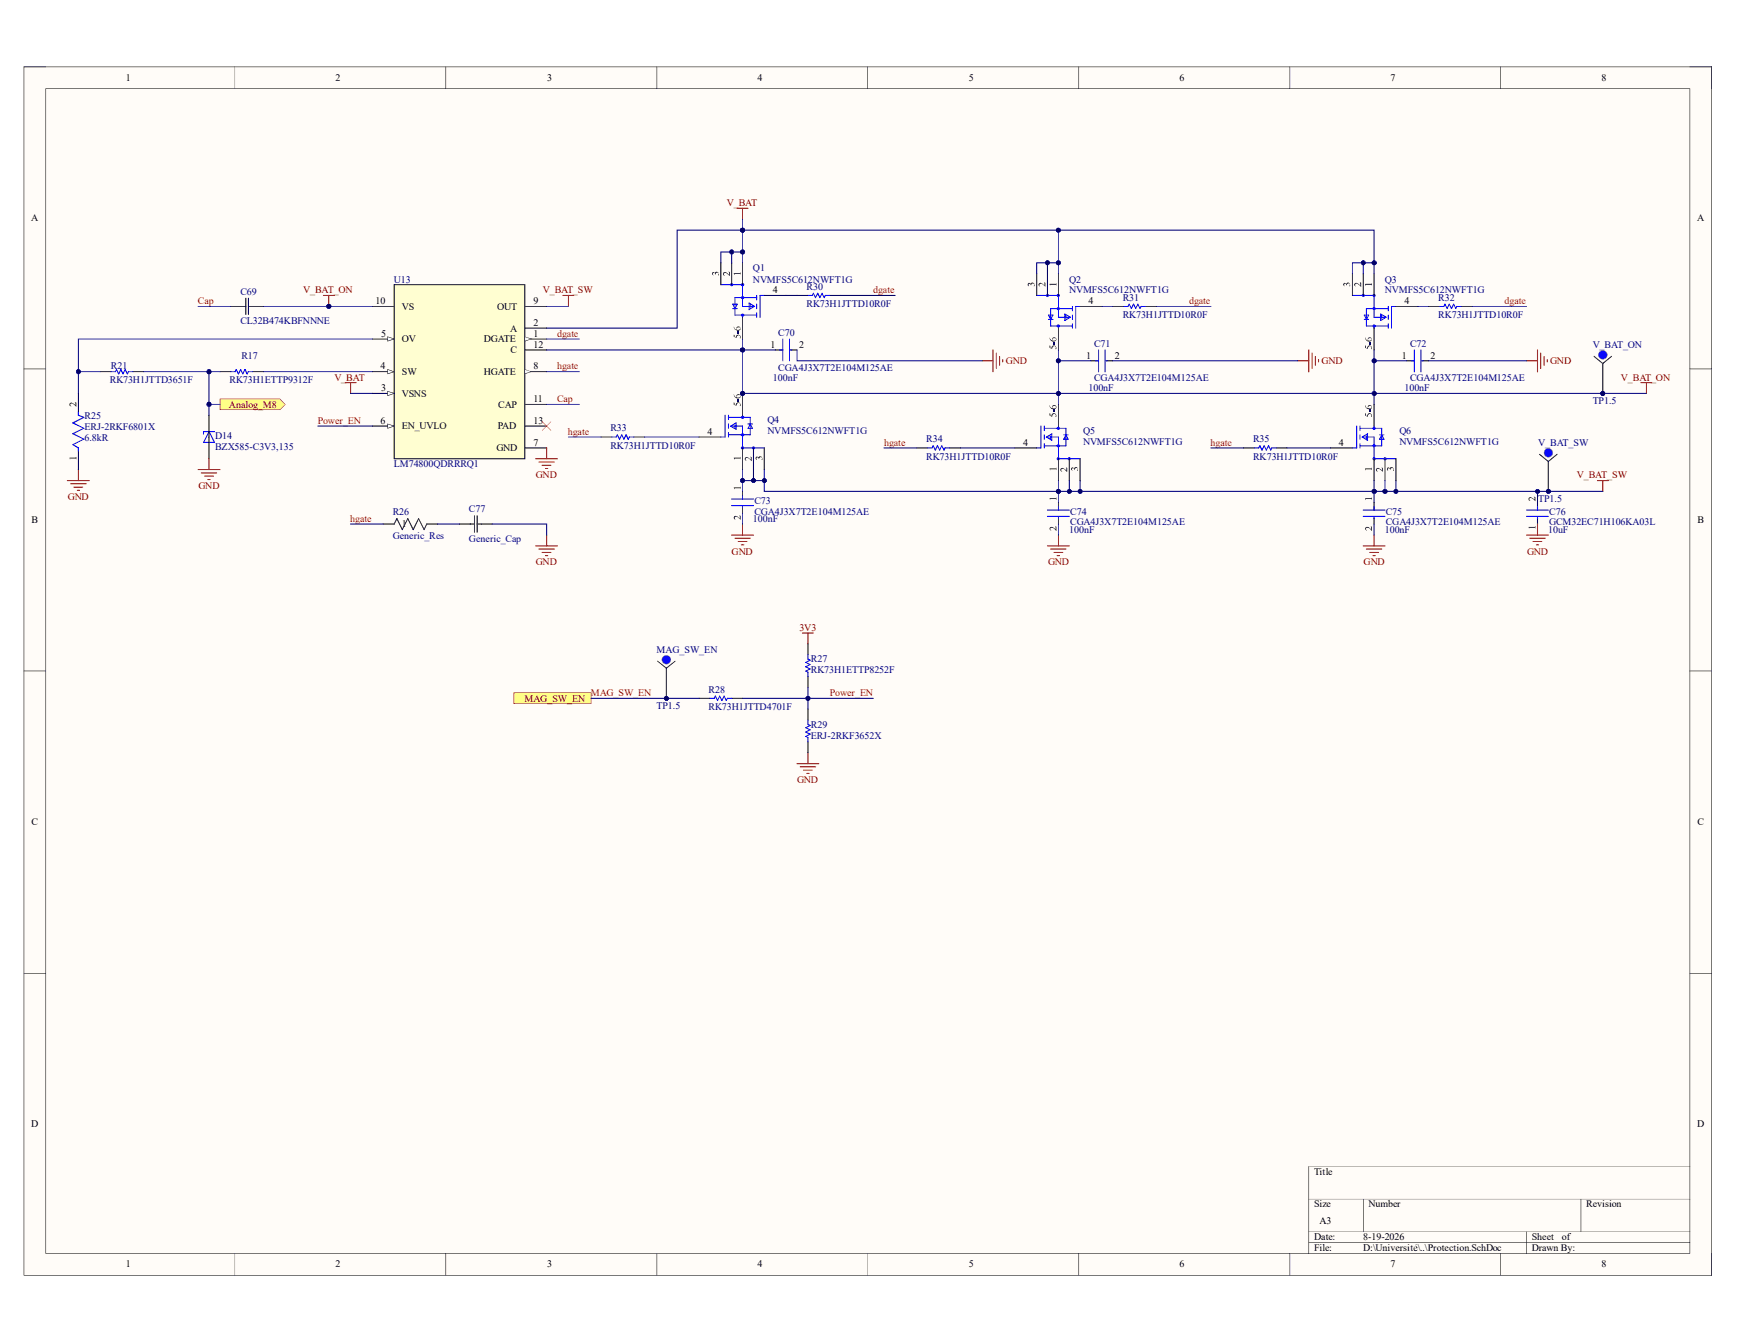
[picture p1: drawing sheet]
<svg xmlns="http://www.w3.org/2000/svg" width="279mm" height="216mm" viewBox="0 0 279 216" stroke-linecap="round" stroke-linejoin="round" font-family="sans-serif">
<defs><g id="words">
<g font-size="1.6">
<text x="20.2" y="13">1</text>
<text x="54" y="13">2</text>
<text x="88" y="13">3</text>
<text x="121.8" y="13">4</text>
<text x="155.8" y="13">5</text>
<text x="189.7" y="13">6</text>
<text x="223.7" y="13">7</text>
<text x="257.6" y="13">8</text>
<text x="5" y="35.6">A</text>
<text x="273" y="35.6">A</text>
<text x="124.3" y="47.2">4</text>
<text x="60.4" y="48.9">10</text>
<text x="64.6" y="49.8">VS</text>
<text x="80" y="49.8">OUT</text>
<text x="82" y="53.3">A</text>
<text x="85.8" y="52.4">2</text>
<text x="85.8" y="48.9">9</text>
<text x="175.1" y="48.9">4</text>
<text x="225.9" y="48.9">4</text>
<text x="61.2" y="59.4">4</text>
<text x="61.3" y="54.1">5</text>
<text x="64.6" y="55">OV</text>
<text x="77.9" y="55">DGATE</text>
<text x="82.1" y="56.8">C</text>
<text x="85.8" y="54.1">1</text>
<text x="85.8" y="59.4">8</text>
<text x="85.8" y="55.9">12</text>
<text x="123.9" y="55.9">1</text>
<text x="128.5" y="55.9">2</text>
<text x="174.7" y="57.7">1</text>
<text x="179.3" y="57.7">2</text>
<text x="225.5" y="57.7">1</text>
<text x="230.1" y="57.7">2</text>
<text x="61.3" y="62.9">3</text>
<text x="64.6" y="63.8">VSNS</text>
<text x="64.6" y="60.3">SW</text>
<text x="77.9" y="60.3">HGATE</text>
<text x="80.1" y="65.5">CAP</text>
<text x="85.8" y="64.6">11</text>
<text x="61.2" y="68.2">6</text>
<text x="64.6" y="69">EN_UVLO</text>
<text x="80.1" y="69">PAD</text>
<text x="85.8" y="71.6">7</text>
<text x="85.8" y="68.2">13</text>
<text x="113.8" y="69.9">4</text>
<text x="164.6" y="71.6">4</text>
<text x="215.4" y="71.6">4</text>
<text x="79.8" y="72.5">GND</text>
<text x="5.1" y="84.1">B</text>
<text x="64.6" y="84.8">1</text>
<text x="273.1" y="84.1">B</text>
<text x="5.1" y="132.6">C</text>
<text x="273.1" y="132.6">C</text>
<text x="5" y="181.2">D</text>
<text x="273" y="181.2">D</text>
<text x="211.4" y="188.9">Title</text>
<text x="211.4" y="194.1">Size</text>
<text x="212.3" y="196.7">A3</text>
<text x="220.1" y="194.1">Number</text>
<text x="255.1" y="194.1">Revision</text>
<text x="20.2" y="203.8">1</text>
<text x="54" y="203.8">2</text>
<text x="88" y="203.8">3</text>
<text x="121.8" y="203.8">4</text>
<text x="155.8" y="203.8">5</text>
<text x="189.7" y="203.8">6</text>
<text x="211.4" y="199.4">Date:</text>
<text x="211.4" y="201.1">File:</text>
<text x="219.3" y="199.4">8-19-2026</text>
<text x="219.3" y="201.1">D:\Universit \..\Protection.SchDoc</text>
<text x="223.7" y="203.8">7</text>
<text x="246.4" y="201.1">Drawn By:</text>
<text x="246.4" y="199.4">Sheet</text>
<text x="251.2" y="199.4">of</text>
<text x="257.6" y="203.8">8</text>
</g>
<g font-size="1.6" fill="#800000">
<text x="116.9" y="33.1">V_BAT</text>
<text x="48.8" y="47.2">V_BAT_ON</text>
<text x="87.3" y="47.2">V_BAT_SW</text>
<text x="161.8" y="58.5">GND</text>
<text x="212.6" y="58.5">GND</text>
<text x="249.3" y="58.5">GND</text>
<text x="36.8" y="65.5">Analog_M8</text>
<text x="53.8" y="61.2">V_BAT</text>
<text x="260.7" y="61.2">V_BAT_ON</text>
<text x="86.2" y="76.9">GND</text>
<text x="253.6" y="76.9">V_BAT_SW</text>
<text x="10.9" y="80.4">GND</text>
<text x="31.9" y="78.7">GND</text>
<text x="117.7" y="89.2">GND</text>
<text x="245.6" y="89.2">GND</text>
<text x="86.2" y="90.9">GND</text>
<text x="168.6" y="90.9">GND</text>
<text x="219.3" y="90.9">GND</text>
<text x="128.6" y="101.4">3V3</text>
<text x="84.4" y="112.8">MAG_SW_EN</text>
<text x="128.2" y="125.9">GND</text>
</g>
<g font-size="1.6" fill="#000080">
<text x="38.7" y="47.4">C69</text>
<text x="63.3" y="45.4">U13</text>
<text x="121.1" y="43.6">Q1</text>
<text x="121.1" y="45.4">NVMFS5C612NWFT1G</text>
<text x="129.7" y="46.6">R30</text>
<text x="172" y="45.4">Q2</text>
<text x="172" y="47.2">NVMFS5C612NWFT1G</text>
<text x="222.8" y="45.4">Q3</text>
<text x="222.8" y="47.2">NVMFS5C612NWFT1G</text>
<text x="38.7" y="52.1">CL32B474KBFNNNE</text>
<text x="125.2" y="54">C70</text>
<text x="129.7" y="49.4">RK73H1JTTD10R0F</text>
<text x="180.6" y="48.3">R31</text>
<text x="180.6" y="51.1">RK73H1JTTD10R0F</text>
<text x="231.4" y="48.3">R32</text>
<text x="231.4" y="51.1">RK73H1JTTD10R0F</text>
<text x="17.8" y="59.4">R21</text>
<text x="38.8" y="57.7">R17</text>
<text x="125.2" y="59.6">CGA4J3X7T2E104M125AE</text>
<text x="176" y="55.8">C71</text>
<text x="226.8" y="55.8">C72</text>
<text x="256.2" y="56">V_BAT_ON</text>
<text x="17.7" y="61.6">RK73H1JTTD3651F</text>
<text x="36.9" y="61.6">RK73H1ETTP9312F</text>
<text x="124.3" y="61.2">100nF</text>
<text x="175.1" y="62.9">100nF</text>
<text x="176" y="61.3">CGA4J3X7T2E104M125AE</text>
<text x="225.9" y="62.9">100nF</text>
<text x="226.8" y="61.3">CGA4J3X7T2E104M125AE</text>
<text x="256.2" y="65">TP1.5</text>
<text x="13.6" y="71">6.8kR</text>
<text x="13.6" y="67.4">R25</text>
<text x="13.6" y="69.2">ERJ-2RKF6801X</text>
<text x="34.6" y="70.6">D14</text>
<text x="98.2" y="69.3">R33</text>
<text x="123.4" y="68">Q4</text>
<text x="123.4" y="69.7">NVMFS5C612NWFT1G</text>
<text x="149" y="71.1">R34</text>
<text x="174.2" y="69.7">Q5</text>
<text x="174.2" y="71.5">NVMFS5C612NWFT1G</text>
<text x="201.6" y="71.1">R35</text>
<text x="225.1" y="69.7">Q6</text>
<text x="225.1" y="71.5">NVMFS5C612NWFT1G</text>
<text x="247.4" y="71.7">V_BAT_SW</text>
<text x="34.6" y="72.3">BZX585-C3V3,135</text>
<text x="63.3" y="75.1">LM74800QDRRRQ1</text>
<text x="98.2" y="72.1">RK73H1JTTD10R0F</text>
<text x="149" y="73.9">RK73H1JTTD10R0F</text>
<text x="201.6" y="73.9">RK73H1JTTD10R0F</text>
<text x="63.2" y="82.8">R26</text>
<text x="75.4" y="82.4">C77</text>
<text x="121.1" y="83.9">100nF</text>
<text x="121.4" y="80.9">C73</text>
<text x="121.4" y="82.7">CGA4J3X7T2E104M125AE</text>
<text x="172.1" y="82.7">C74</text>
<text x="222.9" y="82.7">C75</text>
<text x="247.4" y="80.7">TP1.5</text>
<text x="249.2" y="82.7">C76</text>
<text x="63.2" y="86.7">Generic_Res</text>
<text x="75.4" y="87.2">Generic_Cap</text>
<text x="172" y="85.6">100nF</text>
<text x="172.1" y="84.5">CGA4J3X7T2E104M125AE</text>
<text x="222.8" y="85.6">100nF</text>
<text x="222.9" y="84.5">CGA4J3X7T2E104M125AE</text>
<text x="249" y="85.6">10uF</text>
<text x="249.2" y="84.5">GCM32EC71H106KA03L</text>
<text x="105.6" y="105">MAG_SW_EN</text>
<text x="130.4" y="106.5">R27</text>
<text x="105.6" y="114">TP1.5</text>
<text x="114" y="111.3">R28</text>
<text x="130.4" y="108.2">RK73H1ETTP8252F</text>
<text x="114" y="114.2">RK73H1JTTD4701F</text>
<text x="130.4" y="117">R29</text>
<text x="130.4" y="118.7">ERJ-2RKF3652X</text>
</g>
<g font-size="1.6" fill="#c00">
<text x="140.5" y="47.2">dgate</text>
<text x="31.8" y="48.9">Cap</text>
<text x="191.3" y="48.9">dgate</text>
<text x="242" y="48.9">dgate</text>
<text x="89.6" y="54.1">dgate</text>
<text x="89.6" y="59.4">hgate</text>
<text x="89.6" y="64.6">Cap</text>
<text x="51.1" y="68.2">Power_EN</text>
<text x="91.4" y="69.9">hgate</text>
<text x="142.2" y="71.6">hgate</text>
<text x="194.7" y="71.6">hgate</text>
<text x="56.3" y="83.9">hgate</text>
<text x="95" y="111.9">MAG_SW_EN</text>
<text x="133.5" y="111.9">Power_EN</text>
</g>
</g></defs>
<path d="M3.8 10.7h271.5v194.3h-271.5z" fill="#fffcf8"/>
<path d="M3.8 10.7l.1 .1v194.2h271.4v-194.2h-271.4v-.1h271.5v194.4h-271.6z" fill="#000"/>
<path d="M7.3 14.2h264.6v187.3h-264.6z" fill="#fffcf8"/>
<g fill="#000">
<path d="M3.8 10.7l3.6 .1zM7.3 14.2l.1 .1v187.2h264.4v-187.2h-264.4v-.1h264.5v187.3h-264.6zM37.8 10.7v3.6zM71.7 10.7v3.6zM105.6 10.7l.1 3.6zM139.6 10.7v3.6zM173.5 10.7v3.6zM207.4 10.7l.1 3.6zM241.4 10.7v3.6zM271.8 10.7l3.6 .1zM275.3 10.7v3.6zM3.8 59.3h3.6z"/>
<path d="M271.8 59.3h3.6zM3.8 107.8l3.6 .1zM271.8 107.8l3.6 .1zM3.8 156.4l3.6 .1zM271.8 156.4l3.6 .1zM210.5 187.5h61.4zM210.5 192.7l61.4 .1zM210.5 198h61.4zM210.5 199.7l61.4 .1zM210.5 187.5v14zM219.2 192.7l.1 5.3h-.1zM245.5 198v3.5z"/>
<path d="M254.3 192.7v5.3zM37.8 201.5v3.6zM71.7 201.5h.1l-.1 3.6zM105.6 201.5l.1 3.6zM139.6 201.5v3.6zM173.5 201.5h.1l-.1 3.6zM207.4 201.5l.1 3.6zM241.3 201.5h.1v3.6zM275.3 201.5v3.6z"/>
<path d="M227.5 200.4a.35 .35 0 0 0-.1 .6 .35 .35 0 0 0 .6-.1 .28 .28 0 0 1-.3 .1 .28 .28 0 0 1-.2-.3h.5l-.2-.3zM227.5 200.4a.17 .17 0 0 1 .3 0 .17 .17 0 0 1 0 .2h-.3zM227.8 200l-.1 .3 .2-.3z"/>
</g>
<path d="M63.3 45.7h21.2v28.1h-21.2z" fill="#fffed1"/>
<path d="M63.3 45.7l.2 .1v27.9h20.8v-27.9h-20.9h.1l-.1-.1h21.1v28.1h-21.2zM84.4 54.4l3.6 .1-.1 .1h-3.5z" fill="#000"/>
<path d="M84.4 54.1l1.1 .4-1.1 .4z" fill="#f8fcff"/>
<path d="M84.4 52.7h3.5h.1l-.1 .1h-3.5zM84.4 54.1l1.2 .4-1.1-.3v.6l1-.3-1.1 .4zM59.8 63.2h3.6h.1l-.1 .1h-3.5z" fill="#000"/>
<path d="M62.4 62.9l1 .3-1 .4z" fill="#f8fcff"/>
<path d="M59.8 59.7h3.6l.1 .1h-3.6zM62.3 62.9l.1 .6 .9-.3-.9-.3 1.1 .3-1.2 .5z" fill="#000"/>
<path d="M62.4 59.4l1 .4-1 .3z" fill="#f8fcff"/>
<path d="M62.3 59.4l.1 .6 .9-.2-.9-.4 1.1 .4-1.2 .4zM59.8 54.4l3.7 .1-.1 .1h-3.5z" fill="#000"/>
<path d="M62.4 54.1l1 .4-1 .4z" fill="#f8fcff"/>
<path d="M62.3 54.1l.1 .7 .9-.3-.9-.4 1.1 .4-1.2 .4zM59.8 68.4h3.6l.1 .1-.1 .1h-3.5z" fill="#000"/>
<path d="M62.4 68.2l1 .3-1 .3z" fill="#f8fcff"/>
<path d="M84.4 59.7h3.5l.1 .1h-3.6zM62.3 68.1l.1 .7 .9-.3-.9-.4 1.1 .4-1.2 .4zM84.4 72l3.5-.1 .1 .1-.1 .1h-3.5z" fill="#000"/>
<path d="M84.4 59.4l1.1 .4-1.1 .3z" fill="#f8fcff"/>
<path d="M59.8 49.2h3.7l-.1 .1h-3.5zM84.4 49.2h3.6l-.1 .1h-3.5zM84.4 56.2h3.5l.1 .1h-.1h-3.5zM84.4 59.4l1.2 .4-1.1-.4v.6l1-.2-1.1 .4zM84.4 64.9h3.5l.1 .1-3.6 .1zM84.4 68.4h3.5l.1 .1-.1 .1h-3.5z" fill="#000"/>
<g fill="#f00">
<path d="M87.2 69.2l1.4-1.4z"/>
<path d="M87.2 67.8l1.4 1.4z"/>
</g>
<g fill="#800000">
<path d="M86.1 73.7h3.6v.1h-3.6z"/>
<path d="M86.6 74.2h2.6v.1h-2.5z"/>
<path d="M87.1 74.7h1.5l.1 .1-1.5 .1z"/>
<path d="M87.7 75.3h.5l-.4 .1z"/>
<path d="M87.9 72h.1v1.7l-.1 .1-.1-.1z"/>
</g>
<g fill="#00f">
<path d="M122.2 47.4l.1 .1v3.5v.1l-.1-.1z"/>
<path d="M121.7 50.2l.1 .1-.1 .8z"/>
<path d="M119.4 47.8h2.3h.1l-.1 .1h-2.2z"/>
<path d="M119.4 50.6h2.3l.1 .1h-2.3z"/>
<path d="M119.4 49.2h1.9l-.1 .1h-1.7z"/>
<path d="M120.4 49.7l1.1-.5-.1 .1-.9 .6z"/>
<path d="M120.5 48.6l1 .7h-.2l-.9-.5z"/>
<path d="M120.4 48.7h.2l-.1 1.2z"/>
<path d="M120.6 48.8l.1 .1v.6h-.1z"/>
<path d="M121.7 47.4l.1 .1-.1 .8z"/>
<path d="M121.7 48.8l.1 .1-.1 .8z"/>
<path d="M118.2 47.8h1.3v.1h-1.3z"/>
<path d="M118.2 47.8h.1l-.1 2.9z"/>
<path d="M118.2 50.6h1.3v.1h-1.3z"/>
<path d="M119.2 50.5l.1-.1a.27 .27 0 0 1 .4 .3l-.2 .2h-.2l-.1-.2 .3 .1v-.2l-.3 .1z"/>
<path d="M119.2 47.7l.3-.1 .2 .2a.28 .28 0 0 1-.3 .3 .28 .28 0 0 1-.2-.3l.3 .1v-.1h-.3z"/>
<path d="M118.5 48.9h.2l-.4 .8-.1-.1z"/>
<path d="M117.8 48.8l.9 .1-.8 .1z"/>
<path d="M117.8 48.9h.1l.4 .7-.1 .1z"/>
<path d="M117.8 49.6l.4-.1 .1 .2h-.4z"/>
<path d="M118.2 49.6h.5l-.5 .1z"/>
<path d="M115.9 45.7h3.6v.1h-3.5z"/>
<path d="M119.2 45.6l.1-.1a.27 .27 0 0 1 .4 .3l-.1 .1-.3 .1-.1-.2h.3v-.1l-.3 .1z"/>
<path d="M117.5 45.6l.1-.1a.25 .25 0 0 1 .3 .3l-.2 .2-.3-.2h.3l.1-.1-.4 .1z"/>
<path d="M122.2 47.4l.8 .1-.7 .1z"/>
<path d="M119.4 45.7l.1 .1v3.5l-.1-.1z"/>
<path d="M119.4 50.6h.1v.5z"/>
</g>
<g fill="#000">
<path d="M114.6 43.8l.2-.1 .2 .2v-.1a.36 .36 0 0 1 .5 0 .36 .36 0 0 1 .1 .5h-.1a.27 .27 0 0 0-.1-.5 .27 .27 0 0 0-.3 .4 .2 .2 0 0 0-.2-.3 .2 .2 0 0 0-.2 .1l.1 .3-.2-.2zM115.9 42.2h.1v3.6h-.1zM116.4 43.8a.67 .67 0 0 1 .9 .4l-.1-.6 .2 .1v.7a.89 .89 0 0 0-.9-.5l-.1 .2 .2 .2-.3-.2zM117.6 42.2h.2v3.6h-.1h-.1zM118 53.8h.2v.4l.1 .1a.43 .43 0 0 1 .5-.5 .37 .37 0 0 1 .2 .6 .33 .33 0 0 0-.2-.5 .33 .33 0 0 0-.4 .5l-.4-.3zM118 43.9h1l.1-.1v.4l-.1-.2h-.8l-.1 .2zM118.7 53.2h.2v.4h-.2zM119.4 42.2h.1v3.6h-.1zM119.4 51h.1v3.6l-.1-.1zM122.9 47.4h3.5l.1 .1-.1 .1h-3.5zM124.7 56.2h1.2l.1 .1h-.1h-1.2zM127.1 56.2l1.2 .1h-1.1z"/>
<path d="M118 52.5a.6 .6 0 0 0 .5 .6 .6 .6 0 0 0 .6-.3 .33 .33 0 0 0-.4-.3 .33 .33 0 0 0-.2 .5h-.2zM118.5 52.7a.28 .28 0 0 1 .4-.1 .28 .28 0 0 1 .1 .3 .28 .28 0 0 1-.3 .2 .28 .28 0 0 1-.2-.4z"/>
</g>
<g fill="#00f">
<path d="M125.9 54.4l.1 .1-.1 3.6v-.1z"/>
<path d="M126.9 54.4l.1 .1v3.5v.1z"/>
<path d="M125.3 56.2h.6l.1 .1h-.6z"/>
<path d="M127.1 56.2l.3 .1h-.2z"/>
</g>
<g fill="#800000">
<path d="M159.7 56.2l.1 .1v3.5h-.1h-.1z"/>
<path d="M160.2 56.7l.1 .1v2.5l-.1-.1z"/>
<path d="M160.7 57.3h.2l-.1 1.5-.1-.1z"/>
<path d="M161.2 57.8h.2l-.1 .5z"/>
<path d="M157.9 57.9h1.8l.1 .1-.1 .1h-1.7z"/>
</g>
<g fill="#00f">
<path d="M173 49.2h.1v3.6l-.1-.1z"/>
<path d="M172.5 52l.1 .1-.1 .7z"/>
<path d="M170.2 49.6l2.3-.1 .1 .1-.1 .1h-2.3z"/>
<path d="M170.2 52.4l2.3-.1 .1 .1-.1 .1h-2.3z"/>
<path d="M170.2 51l1.8-.1 .1 .1-.1 .1h-1.8z"/>
<path d="M171.2 51.5l.9-.6 .1 .1-.9 .6z"/>
<path d="M171.3 50.4l.9 .5v.2l-1-.6z"/>
<path d="M171.2 50.4l.2 .1-.1 1.1z"/>
<path d="M171.4 50.6l.1 .1v.6z"/>
<path d="M172.5 49.2h.1l-.1 .8z"/>
<path d="M172.5 50.6l.1 .1-.1 .7z"/>
<path d="M168.9 49.6l1.3-.1 .1 .1-1.3 .1z"/>
<path d="M168.9 49.6h.2v2.8l-.1 .1-.1-.1z"/>
<path d="M168.9 52.4l1.3-.1 .1 .1-1.3 .1z"/>
<path d="M170 52.3a.26 .26 0 0 1 .5 0 .26 .26 0 0 1-.3 .4l-.2-.3 .2 .1 .1-.1h-.3z"/>
<path d="M170 49.5a.26 .26 0 0 1 .5 0 .26 .26 0 0 1-.3 .4l-.2-.3 .2 .1 .1-.1-.1-.1-.2 .1z"/>
<path d="M169.3 50.6h.1l-.3 .8h-.1z"/>
<path d="M168.6 50.6l.9 .1h-.8z"/>
<path d="M168.6 50.6h.1l.4 .7-.1 .1z"/>
<path d="M168.6 51.3l.5 .1h-.4z"/>
<path d="M168.9 51.3l.6 .1h-.5z"/>
<path d="M166.7 47.4h3.5l.1 .1-.1 .1h-3.4z"/>
<path d="M170 47.3l.2-.1a.25 .25 0 0 1 .3 .3 .25 .25 0 0 1-.3 .3l-.2-.3 .2 .1 .1-.1-.1-.1-.2 .1z"/>
<path d="M168.3 47.3h.4v.4h-.4l-.1-.2 .3 .1 .1-.1-.1-.1-.3 .1z"/>
<path d="M173 49.2h.8l-.7 .1z"/>
<path d="M170.2 47.4l.1 .1v3.5l-.1 .1z"/>
<path d="M170.2 52.4h.1l-.1 .4z"/>
</g>
<g fill="#000">
<path d="M165.4 45.6l.1-.1 .3 .1a.33 .33 0 0 1 .5-.1 .33 .33 0 0 1 0 .5 .26 .26 0 0 0-.1-.4 .26 .26 0 0 0-.3 .3h-.1a.2 .2 0 0 0-.2-.3 .2 .2 0 0 0-.1 .3v.1l-.2-.2zM166.7 43.9l.1 .1v3.5v.1l-.1-.1zM167.1 45.6a.67 .67 0 0 1 .9 .3l-.1-.5 .2 .1v.6l-.5-.5a.24 .24 0 0 0-.4 .1 .24 .24 0 0 0 .1 .4l-.2-.2zM168.4 43.9l.2 .1v3.5l-.1 .1-.1-.1zM168.8 55.5l.2 .1v.3l.1 .1a.39 .39 0 0 1 .5-.5 .39 .39 0 0 1 .2 .6v-.1a.29 .29 0 0 0-.2-.4 .29 .29 0 0 0-.3 .4l-.1 .1-.4-.2zM168.8 45.6h1l.1-.1v.4l-.1-.1h-.7h-.2v.1zM169.5 54.9h.1v.5h-.1zM170.2 43.9l.1 .1v3.5l-.1 .1zM170.2 52.7h.1v3.6h-.1zM173.7 49.2h3.6l-.1 .1h-3.5zM175.5 57.9h1.2l.1 .1-1.3 .1zM177.9 57.9h1.1l.1 .1-1.2 .1z"/>
<path d="M168.8 54.3a.58 .58 0 0 0 .5 .6 .58 .58 0 0 0 .6-.3 .35 .35 0 0 0-.4-.4 .35 .35 0 0 0-.2 .6zM169.4 54.4a.27 .27 0 0 1 .3-.1 .27 .27 0 0 1 .1 .4 .28 .28 0 0 1-.3 .1 .28 .28 0 0 1-.2-.3z"/>
</g>
<g fill="#00f">
<path d="M176.7 56.2l.1 .1v3.5l-.1 .1z"/>
<path d="M177.7 56.2l.1 .1v3.5v.1l-.1-.1z"/>
<path d="M176.1 57.9l.7 .1-.6 .1z"/>
<path d="M177.9 57.9h.2l.1 .2h-.3z"/>
</g>
<g fill="#800000">
<path d="M210.5 56.2l.1 .1v3.5l-.1 .1-.1-.1z"/>
<path d="M211 56.7l.1 .1v2.4l-.1 .1z"/>
<path d="M211.5 57.3h.2l-.1 1.5-.1-.1z"/>
<path d="M212 57.8h.2l-.1 .5z"/>
<path d="M208.7 57.9h1.8l.1 .1-.1 .1h-1.7z"/>
</g>
<g fill="#00f">
<path d="M223.8 49.2h.1v3.5l-.1 .1z"/>
<path d="M223.3 52l.1 .1-.1 .7z"/>
<path d="M221 49.6l2.3-.1 .1 .1-.1 .1h-2.3z"/>
<path d="M221 52.4l2.3-.1 .1 .1-.1 .1h-2.3z"/>
<path d="M221 51l1.8-.1v.1v.1h-1.8z"/>
<path d="M222 51.5l.9-.6 .1 .1-.9 .6z"/>
<path d="M222 50.5l.1-.1 .9 .5v.2z"/>
<path d="M222 50.4l.2 .1-.1 1.1z"/>
<path d="M222.2 50.6l.1 .1v.6z"/>
<path d="M223.3 49.2h.1l-.1 .8z"/>
<path d="M223.3 50.6l.1 .1-.1 .7z"/>
<path d="M219.7 49.6l1.3-.1 .1 .1-1.3 .1z"/>
<path d="M219.7 49.6h.2v2.8l-.1 .1-.1-.1z"/>
<path d="M219.7 52.4l1.3-.1 .1 .1-1.3 .1z"/>
<path d="M220.8 52.3a.26 .26 0 0 1 .4 0 .26 .26 0 0 1-.2 .4l-.2-.3 .2 .1 .1-.1h-.3z"/>
<path d="M220.8 49.5a.26 .26 0 0 1 .4 0 .26 .26 0 0 1-.2 .4l-.2-.3 .2 .1 .1-.1h-.3z"/>
<path d="M220.1 50.6l.1 .1-.3 .7h-.1z"/>
<path d="M219.4 50.6l.8 .1h-.7z"/>
<path d="M219.4 50.6h.1l.4 .7-.1 .1z"/>
<path d="M219.4 51.3l.5 .1h-.4z"/>
<path d="M219.7 51.3l.5 .1h-.4z"/>
<path d="M217.5 47.4h3.5l.1 .1-.1 .1h-3.5z"/>
<path d="M220.8 47.3h.4l.1 .2-.1 .2h-.4v-.2l.2 .1 .1-.1-.1-.1-.2 .1z"/>
<path d="M219.1 47.3h.4v.4h-.4l-.1-.2 .3 .1 .1-.1-.1-.1-.3 .1z"/>
<path d="M223.8 49.2h.8l-.8 .1z"/>
<path d="M221 47.4l.1 .1v3.5l-.1 .1-.1-.1z"/>
<path d="M221 52.4h.1l-.1 .4z"/>
</g>
<g fill="#000">
<path d="M216.2 45.6l.1-.1 .2 .1a.34 .34 0 0 1 .5-.2 .34 .34 0 0 1 .2 .4l-.1 .2a.27 .27 0 0 0-.1-.4 .27 .27 0 0 0-.4 .3 .2 .2 0 0 0-.2-.3 .2 .2 0 0 0-.2 .3l.1 .1-.2-.2zM217.5 43.9l.1 .1v3.5l-.1 .1zM217.9 45.6a.67 .67 0 0 1 .9 .3l-.1-.5 .2 .1v.6a.91 .91 0 0 0-.9-.4v.2l.1 .2-.2-.2zM219.2 43.9l.2 .1v3.5l-.1 .1-.1-.1zM219.6 55.5l.1 .1v.3l.2 .1a.43 .43 0 0 1 .5-.5l.3 .4-.1 .2a.29 .29 0 0 0-.2-.4 .29 .29 0 0 0-.4 .3v.1l-.4-.2zM219.6 45.6h1l.1-.1v.4l-.2-.1h-.7l-.1 .1zM220.3 54.9h.1v.5h-.1zM221 43.9l.1 .1v3.5l-.1 .1-.1-.1zM221 52.7h.1v3.6h-.1h-.1zM224.5 49.2h3.6l-.1 .1h-3.5zM226.2 57.9h1.3l.1 .1-1.3 .1zM228.7 57.9h1.1l.1 .1-1.2 .1z"/>
<path d="M219.6 54.3a.58 .58 0 0 0 .4 .6 .58 .58 0 0 0 .7-.3 .35 .35 0 0 0-.5-.4 .35 .35 0 0 0-.2 .6zM220.1 54.5a.27 .27 0 0 1 .3-.2 .27 .27 0 0 1 .2 .4 .27 .27 0 0 1-.3 .1 .27 .27 0 0 1-.2-.3z"/>
</g>
<g fill="#00f">
<path d="M227.4 56.2l.2 .1v3.5l-.1 .1-.1-.1z"/>
<path d="M228.5 56.2l.1 .1v3.5v.1l-.1-.1z"/>
<path d="M226.9 57.9l.7 .1-.6 .1z"/>
<path d="M228.7 57.9h.3v.2h-.3z"/>
</g>
<g fill="#800000">
<path d="M247.3 56.2l.1 .1v3.5l-.1 .1-.1-.1z"/>
<path d="M247.8 56.7l.1 .1v2.4l-.1 .1-.1-.1z"/>
<path d="M248.3 57.3h.2l-.1 1.5-.1-.1z"/>
<path d="M248.8 57.8h.2l-.1 .5z"/>
<path d="M245.5 57.9h1.8l.1 .1-.1 .1h-1.8z"/>
</g>
<g fill="#000080">
<path d="M119.1 63.1a.4 .4 0 0 1 .5-.2 .4 .4 0 0 1 .2 .5 .41 .41 0 0 1-.5 .2 .41 .41 0 0 1-.3-.4 .37 .37 0 0 0 .4 .3 .37 .37 0 0 0 .4-.3 .37 .37 0 0 0-.4-.2 .37 .37 0 0 0-.4 .2z"/>
<circle cx="119.4" cy="63.3" r=".35"/>
</g>
<g fill="#00f">
<path d="M116.6 66.7l.1 .1v3.5h-.1h-.1z"/>
<path d="M117.1 66.7l.2 .1-.1 .7z"/>
<path d="M117.1 69.8h2.4v.1v.1h-2.3z"/>
<path d="M117.1 67h2.4v.1v.1h-2.3z"/>
<path d="M117.6 68.4h1.9v.1v.1h-1.8z"/>
<path d="M117.4 68.5l1-.6 .1 .1-.9 .6z"/>
<path d="M117.4 68.5l1 .5v.1l-.9-.5z"/>
<path d="M118.3 67.9l.2 .1v1l-.1 .1-.1-.1z"/>
<path d="M118.2 68.3h.1l-.1 .6z"/>
<path d="M117.1 69.5l.2 .1-.1 .7h-.1z"/>
<path d="M117.1 68.1l.2 .1-.1 .7z"/>
<path d="M119.4 69.8h1.2l.1 .1-1.2 .1z"/>
<path d="M120.6 67l.1 .1v2.8v.1z"/>
<path d="M119.4 67h1.2l.1 .1-1.2 .1z"/>
<path d="M119.2 67l.3-.2 .2 .3-.2 .3-.3-.3 .3 .1v-.2l-.3 .1z"/>
<path d="M119.2 69.8l.3-.2 .2 .3a.28 .28 0 0 1-.3 .2 .28 .28 0 0 1-.2-.2l.3 .1v-.1v-.1l-.3 .1z"/>
<path d="M120.6 68.1l.1 .1-.3 .7h-.1z"/>
<path d="M120.3 68.8h.8l-.8 .1z"/>
<path d="M120.6 68.1l.5 .8h-.2l-.3-.7z"/>
<path d="M120.6 68.1l.5 .1h-.5z"/>
<path d="M120.3 68.1h.3l.1 .1h-.4z"/>
<path d="M119.4 72l3.5-.1 .1 .1-.1 .1h-3.4z"/>
<path d="M119.2 71.9l.3-.1 .2 .2-.2 .3-.3-.3 .3 .1v-.1h-.3z"/>
<path d="M121 71.8h.4v.4h-.4l-.1-.2 .3 .1 .1-.1-.1-.1-.3 .1z"/>
<path d="M115.9 70.2l.8 .1h-.7z"/>
<path d="M119.4 68.4l.1 .1v3.6l-.1-.1z"/>
<path d="M119.4 66.7h.1v.5z"/>
</g>
<g fill="#000">
<path d="M112.4 70.2h3.6v.1h-3.6zM118 64.7l.2 .1v.3l.1 .1 .1-.3a.37 .37 0 0 1 .5-.2 .37 .37 0 0 1 .1 .6 .29 .29 0 0 0-.2-.5 .29 .29 0 0 0-.3 .3l-.1 .1-.4-.1zM118 73.6h1l.1-.2v.4l-.1-.1h-.8l-.1 .2zM118.7 64.1h.2v.5h-.2zM119.4 63.2h.1v3.6h-.1zM119.4 72h.1v3.6l-.1-.1z"/>
<path d="M118 63.4a.59 .59 0 0 0 .5 .6 .59 .59 0 0 0 .6-.3 .34 .34 0 0 0-.4-.3 .34 .34 0 0 0-.2 .5l-.2-.1zM118.5 63.6a.27 .27 0 0 1 .4-.1 .27 .27 0 0 1 .1 .3 .28 .28 0 0 1-.3 .1 .28 .28 0 0 1-.2-.3z"/>
</g>
<g fill="#000080">
<path d="M119.1 63.1a.4 .4 0 0 1 .5-.2 .4 .4 0 0 1 .2 .5 .41 .41 0 0 1-.5 .2 .41 .41 0 0 1-.3-.4 .37 .37 0 0 0 .4 .3 .37 .37 0 0 0 .4-.3 .37 .37 0 0 0-.4-.2 .37 .37 0 0 0-.4 .2z"/>
<circle cx="119.4" cy="63.3" r=".35"/>
</g>
<path d="M118 78.4h1l.1-.2v.4v-.1h-.9l-.1 .2zM119.9 73.6a.71 .71 0 0 1 .9 .3l-.1-.5 .2 .1v.6a.74 .74 0 0 0-1-.4l.2 .4-.3-.2zM121.1 72h.2v3.5l-.1 .1-.1-.1zM121.6 73.4h.3l.1 .2v-.1a.36 .36 0 0 1 .5 0 .36 .36 0 0 1 .1 .5 .29 .29 0 0 0-.1-.4 .29 .29 0 0 0-.3-.1l-.2 .2a.19 .19 0 0 0-.1-.2 .19 .19 0 0 0-.2 .2l.1 .3-.3-.2zM122.9 72h.1v3.5l-.1 .1v-.1zM118.1 83a.67 .67 0 0 1 .9 .4l-.1-.6 .2 .1v.7l-.7-.5a.24 .24 0 0 0-.2 .2 .24 .24 0 0 0 .1 .2l-.2-.2zM119.4 78.9l.1 .1v1.3l-.1-.1zM119.4 81.4h.1v1.2l-.1-.1z" fill="#000"/>
<g fill="#00f">
<path d="M117.6 80.2l3.6-.1 .1 .1-.1 .1h-3.5z"/>
<path d="M117.6 81.2h3.6l.1 .1-.1 .1h-3.5z"/>
<path d="M119.4 79.7h.1v.6z"/>
<path d="M119.4 81.4h.1v.3z"/>
</g>
<g fill="#800000">
<path d="M117.6 86l3.6-.1 .1 .1-.1 .1h-3.5z"/>
<path d="M118.2 86.5l2.5-.1v.1v.1h-2.5z"/>
<path d="M118.7 87h1.5l-1.5 .1z"/>
<path d="M119.2 87.5l.5 .1-.4 .1z"/>
<path d="M119.4 84.2h.1v1.9l-.1-.1z"/>
</g>
<g fill="#00f">
<path d="M167.4 68.4l.1 .1v3.5l-.1 .1-.1-.1z"/>
<path d="M167.9 68.4l.2 .1-.1 .8z"/>
<path d="M167.9 71.6h2.3l.1 .1-.1 .1h-2.2z"/>
<path d="M167.9 68.8h2.4l-.1 .1h-2.2z"/>
<path d="M168.4 70.2h1.8l.1 .1h-1.8z"/>
<path d="M168.3 70.2l.9-.5v.1l-.8 .5h-.2z"/>
<path d="M168.2 70.2h.2l.8 .5v.1z"/>
<path d="M169.1 69.7h.1v1.2l-.1-.1z"/>
<path d="M168.9 70l.2 .1-.1 .6z"/>
<path d="M167.9 71.3h.2l-.1 .8z"/>
<path d="M167.9 69.9h.2l-.1 .8z"/>
<path d="M170.2 71.6h1.2l.1 .1-1.3 .1z"/>
<path d="M171.4 68.8h.1v2.9v.1l-.1-.1z"/>
<path d="M170.2 68.8h1.3l-1.3 .1z"/>
<path d="M170 68.7h.4l.1 .1-.1 .3-.4-.1v-.2l.2 .2 .1-.2-.1-.1-.2 .1z"/>
<path d="M170 71.5a.26 .26 0 0 1 .5 0 .26 .26 0 0 1-.3 .4l-.2-.2h.3v-.1l-.3 .1z"/>
<path d="M171.4 69.8l.1 .1-.3 .8h-.1l-.1-.1z"/>
<path d="M171.1 70.6l.7-.1 .1 .2h-.8z"/>
<path d="M171.4 69.9h.1l.4 .7-.1 .1z"/>
<path d="M171.4 69.9h.5v.1h-.5z"/>
<path d="M171.1 69.9h.4l-.4 .1z"/>
<path d="M170.2 73.7h3.5h.1l-.1 .1h-3.5z"/>
<path d="M170 73.6l.2-.1a.26 .26 0 0 1 .3 .2 .26 .26 0 0 1-.3 .3 .26 .26 0 0 1-.2-.3l.2 .2 .1-.2h-.1h-.2z"/>
<path d="M171.9 73.5l.3 .1v.3l-.2 .1-.2-.1-.1-.2 .3 .2 .1-.2h-.1h-.3z"/>
<path d="M166.7 72h.8l-.7 .1z"/>
<path d="M170.2 70.2l.1 .1v3.4l-.1 .1z"/>
<path d="M170.2 68.4h.1v.5h-.1z"/>
</g>
<g fill="#000">
<path d="M163.2 72l3.6-.1v.1v.1h-3.6zM168.8 66.4l.2 .1v.3l.1 .1a.39 .39 0 0 1 .5-.5 .39 .39 0 0 1 .2 .6 .3 .3 0 0 0-.2-.5 .3 .3 0 0 0-.3 .4l-.1 .1-.4-.2zM168.8 75.3h1l.1-.1v.4l-.1-.2h-.8l-.1 .2zM169.5 65.8h.1v.5h-.1zM170.2 65h.1v3.5l-.1 .1zM170.2 73.7h.1v3.6h-.1zM170.6 75.3a.69 .69 0 0 1 .9 .3l-.1-.5 .3 .1v.7a.96 .96 0 0 0-.9-.5l-.1 .2 .2 .2-.3-.2zM171.9 73.7h.2v3.6h-.1h-.1zM172.4 75.2l.2-.1 .2 .2a.34 .34 0 0 1 .4-.2 .34 .34 0 0 1 .2 .4v.2l-.1-.1a.26 .26 0 0 0-.1-.4 .26 .26 0 0 0-.4 .3v.1a.2 .2 0 0 0-.2-.3 .2 .2 0 0 0-.1 .3l.1 .1-.3-.2zM173.7 73.7h.1v3.6h-.1zM168.8 80.1h1l.1-.1v.3l-.1-.1h-.8l-.1 .2zM168.9 84.8a.61 .61 0 0 1 .9 .3l-.1-.5 .2 .1v.6a.74 .74 0 0 0-.9-.4l.1 .4-.3-.2z"/>
<path d="M170.2 80.7l.1 .1-.1 1.3zM170.2 83.2h.1l-.1 1.1z"/>
<path d="M168.8 65.2a.58 .58 0 0 0 .5 .6 .58 .58 0 0 0 .6-.4 .35 .35 0 0 0-.4-.3 .35 .35 0 0 0-.2 .6l-.3-.2zM169.4 65.3a.26 .26 0 0 1 .3-.1 .26 .26 0 0 1 .1 .3v.1a.28 .28 0 0 1-.5-.1z"/>
</g>
<g fill="#00f">
<path d="M168.4 81.9h3.6l.1 .1-.1 .1h-3.5z"/>
<path d="M168.4 83l3.6-.1 .1 .1-.1 .1h-3.5z"/>
<path d="M170.2 81.4h.1l-.1 .7z"/>
<path d="M170.2 83.2h.1v.2h-.1z"/>
</g>
<g fill="#800000">
<path d="M168.4 87.7h3.6l.1 .1h-.1h-3.5z"/>
<path d="M168.9 88.2h2.5l.1 .1h-.1h-2.4z"/>
<path d="M169.5 88.8l1.4-.1 .1 .1-1.5 .1z"/>
<path d="M170 89.3l.4-.1 .1 .2h-.4z"/>
<path d="M170.2 86h.1v1.8h-.1z"/>
</g>
<g fill="#00f">
<path d="M218.2 68.4l.1 .1v3.5l-.1 .1-.1-.1z"/>
<path d="M218.7 68.4l.1 .1v.8z"/>
<path d="M218.7 71.6h2.3l.1 .1-.1 .1h-2.2z"/>
<path d="M218.7 68.8h2.4l-.1 .1h-2.2z"/>
<path d="M219.2 70.2h1.8l.1 .1h-1.8z"/>
<path d="M219.1 70.2l.9-.5-.8 .6h-.2z"/>
<path d="M219 70.2h.2l.8 .6-.1 .1z"/>
<path d="M219.9 69.7h.1v1.2z"/>
<path d="M219.7 70l.2 .1-.1 .6z"/>
<path d="M218.7 71.3h.1v.8z"/>
<path d="M218.7 69.9h.1v.8z"/>
<path d="M221 71.6h1.3v.1l-1.3 .1z"/>
<path d="M222.2 68.8h.1v2.9v.1l-.1-.1z"/>
<path d="M221 68.8h1.3l-1.3 .1z"/>
<path d="M220.8 68.7h.4l.1 .1-.1 .3-.4-.1v-.2l.2 .2 .1-.2-.1-.1-.2 .1z"/>
<path d="M220.8 71.5l.4-.1 .1 .3-.1 .1h-.4v-.1l.2 .1 .1-.1-.1-.2-.2 .2z"/>
<path d="M222.2 69.8l.1 .1-.4 .8-.1-.1z"/>
<path d="M221.9 70.6h.8l-.8 .1z"/>
<path d="M222.2 69.9h.1l.4 .7-.1 .1z"/>
<path d="M222.2 69.9h.5l-.5 .1z"/>
<path d="M221.9 69.9h.4l-.4 .1z"/>
<path d="M221 73.7h3.5h.1l-.1 .1h-3.5z"/>
<path d="M220.8 73.6l.2-.1a.26 .26 0 0 1 .3 .2 .26 .26 0 0 1-.3 .3 .26 .26 0 0 1-.2-.3l.3 .1-.1-.1h-.2z"/>
<path d="M222.6 73.6l.3-.1 .1 .4-.2 .1-.2-.1-.1-.2 .3 .2 .1-.2h-.1h-.3z"/>
<path d="M217.5 72h.8l-.8 .1z"/>
<path d="M221 70.2l.1 .1v3.4l-.1 .1-.1-.1z"/>
<path d="M221 68.4l.1 .1v.4l-.2-.1z"/>
</g>
<g fill="#000">
<path d="M214 72l3.5-.1 .1 .1-.1 .1h-3.5zM219.6 66.4l.1 .1v.3l.2 .1a.39 .39 0 0 1 .4-.5 .39 .39 0 0 1 .3 .6 .29 .29 0 0 0-.2-.4 .29 .29 0 0 0-.4 .3v.1l-.4-.2zM219.6 75.3h1l.1-.1v.4l-.1-.2h-.8l-.1 .2zM220.3 65.8h.1v.5h-.1zM221 65h.1v3.5l-.1 .1-.1-.1zM221 73.7h.1v3.6h-.1h-.1zM221.4 75.4a.56 .56 0 0 1 .9 .2l-.1-.5 .2 .1v.7l-.7-.5a.24 .24 0 0 0-.3 .1 .24 .24 0 0 0 .2 .3l-.2-.1zM222.7 73.7h.1v3.6zM223.2 75.2l.4 .1a.33 .33 0 0 1 .5-.1 .33 .33 0 0 1 0 .5 .27 .27 0 0 0-.1-.5 .28 .28 0 0 0-.4 .4 .2 .2 0 0 0-.2-.3 .2 .2 0 0 0-.1 .3v.1l-.2-.2zM224.5 73.7h.1v3.6h-.1zM219.6 80.1h1l.1-.1v.3l-.1-.1h-.8l-.1 .2zM219.7 84.8a.6 .6 0 0 1 .9 .3l-.1-.5 .2 .1v.6a.69 .69 0 0 0-1-.4v.2l.2 .2-.3-.2z"/>
<path d="M221 80.7l.1 .1-.1 1.3-.1-.1zM221 83.2h.1l-.1 1.1z"/>
<path d="M219.6 65.2a.58 .58 0 0 0 .4 .5 .58 .58 0 0 0 .7-.3 .35 .35 0 0 0-.5-.3 .35 .35 0 0 0-.2 .6l-.2-.2zM220.1 65.4a.27 .27 0 0 1 .3-.2 .27 .27 0 0 1 .2 .3l-.1 .2a.24 .24 0 0 1-.3 0 .24 .24 0 0 1-.1-.3z"/>
</g>
<g fill="#00f">
<path d="M219.2 81.9h3.6v.1v.1h-3.5z"/>
<path d="M219.2 83l3.6-.1v.1v.1h-3.5z"/>
<path d="M221 81.4h.1l-.1 .7z"/>
<path d="M221 83.2h.1v.2h-.2z"/>
</g>
<g fill="#800000">
<path d="M219.2 87.7h3.6v.1h-3.5z"/>
<path d="M219.7 88.2h2.5l.1 .1h-.1h-2.4z"/>
<path d="M220.3 88.8l1.4-.1 .1 .1-1.5 .1z"/>
<path d="M220.8 89.3h.5l-.4 .1z"/>
<path d="M221 86h.1v1.8h-.1h-.1z"/>
</g>
<path d="M246 80a.71 .71 0 0 1 .8 .3l-.1-.5 .3 .1v.7a1.07 1.07 0 0 0-1-.5v.2l.2 .2-.3-.1zM245.9 84.7h1l.1-.1v.4l-.1-.2h-.9v.2zM247.3 80.7l.1 .1-.1 1.3-.1-.1zM247.3 83.2h.1l-.1 1.1z" fill="#000"/>
<g fill="#00f">
<path d="M245.5 81.9h3.5l.1 .1-.1 .1h-3.5z"/>
<path d="M245.5 83l3.5-.1 .1 .1-.1 .1h-3.5z"/>
<path d="M247.3 81.4h.1l-.1 .7z"/>
<path d="M247.3 83.2h.1v.2h-.2z"/>
</g>
<g fill="#800000">
<path d="M245.5 86l3.5-.1 .1 .1-.1 .1h-3.5z"/>
<path d="M246 86.5l2.5-.1 .1 .1-.1 .1h-2.4z"/>
<path d="M246.5 87h1.6l-1.5 .1z"/>
<path d="M247.1 87.5l.5 .1-.5 .1z"/>
<path d="M247.3 84.2h.1v1.8l-.1 .1-.1-.1z"/>
<path d="M10.8 77.2h3.6v.1h-3.6z"/>
<path d="M11.3 77.7h2.5l.1 .1-.1 .1h-2.4z"/>
<path d="M11.8 78.3l1.5-.1 .1 .1-1.5 .1z"/>
<path d="M12.4 78.8h.5l-.5 .1z"/>
<path d="M12.6 75.5h.1v1.8h-.1h-.1z"/>
</g>
<g fill="#00f">
<path d="M33.6 69.3h.1l.9 1.8-.1 .1h-.1z"/>
<path d="M33.6 69.3l.1 .1-1 1.8v-.1z"/>
<path d="M32.7 69.3h.1v.6z"/>
<path d="M32.7 69.3l1 .1-.9 .1z"/>
<path d="M32.7 71.1l1.8-.1 .1 .1-.1 .1h-1.7z"/>
<path d="M33.6 69.3l1 .1-1 .1z"/>
</g>
<path d="M33.6 66.7l.1 .1v3.5h-.1h-.1zM33.6 70.2l.1 .1v3.4l-.1 .1-.1-.1z" fill="#000"/>
<g fill="#800000">
<path d="M129 101.7h1.8l.1 .1-.1 .1h-1.7z"/>
<path d="M129.9 101.7l.1 .1v1.7v.1l-.1-.1z"/>
<path d="M128.1 122.7h3.6l.1 .1-.1 .1h-3.5z"/>
<path d="M128.7 123.2h2.5l.1 .1-.1 .1h-2.5z"/>
<path d="M129.2 123.8l1.4-.1 .1 .1-1.5 .1z"/>
<path d="M129.7 124.3h.5l-.4 .1z"/>
<path d="M129.9 121h.1v1.8v.1l-.1-.1z"/>
</g>
<g fill="#000">
<path d="M63.8 83.4h.1l-.5 .9-.1-.1zM61.6 84.2h1.8h.1l-.1 .1h-1.8zM63.8 83.3l.1 .1 .9 1.7-.1 .1zM65.6 83.3l.1 .1-1 1.8-.1-.1zM65.5 83.3l.2 .1 .8 1.7v.1h-.1zM67.3 83.3l.1 .1-.9 1.8h-.1v-.1zM67.3 83.3h.1l.9 1.8-.1 .1zM68.6 84.2l.1 .1-.5 .9v-.1zM68.6 84.2h1.8h.1l-.1 .1h-1.7zM73.9 84.2h1.7h.1l-.1 .1h-1.7zM75.6 84.2h.7l.1 .1h-.8zM76.3 82.9h.1l-.1 2.7h-.1z"/>
<path d="M76.7 82.9h.1v2.7h-.1zM76.7 84.2h.7l.1 .1h-.7zM77.4 84.2h1.8v.1h-1.8z"/>
</g>
<g fill="#800000">
<path d="M86.1 87.7h3.6v.1h-3.6z"/>
<path d="M86.6 88.2h2.6v.1h-2.5z"/>
<path d="M87.1 88.8l1.5-.1 .1 .1-1.5 .1z"/>
<path d="M87.7 89.3h.5l-.4 .1z"/>
<path d="M87.9 86h.1v1.8h-.1h-.1z"/>
<path d="M118.5 33.4h1.8l.1 .1-.1 .1h-1.7z"/>
<path d="M119.4 33.4l.1 .1v1.8h-.1z"/>
<path d="M31.8 75.5l3.6-.1 .1 .1-3.6 .1z"/>
<path d="M32.3 76l2.5-.1 .1 .1-.1 .1h-2.4z"/>
<path d="M32.9 76.5h1.4h.1l-1.5 .1z"/>
<path d="M33.4 77l.5 .1-.5 .1z"/>
<path d="M33.6 73.7h.1v1.8l-.1 .1-.1-.1z"/>
<path d="M263.9 61.5l1.8-.1 .1 .1-.1 .1h-1.8z"/>
<path d="M264.8 61.5h.1l-.1 1.8v-.1z"/>
<path d="M52 47.4h1.8v.1v.1h-1.8z"/>
<path d="M52.8 47.4l.2 .1v1.7l-.1 .1-.1-.1z"/>
</g>
<g fill="#000080">
<path d="M52.7 48.9a.4 .4 0 0 1 .6 .2 .4 .4 0 0 1-.3 .5 .4 .4 0 0 1-.5-.4l.1 .2a.32 .32 0 0 0 .5 .1 .32 .32 0 0 0 0-.5 .32 .32 0 0 0-.5 .1l-.1 .1z"/>
<circle cx="52.9" cy="49.3" r=".36"/>
</g>
<g fill="#800000">
<path d="M55.5 61.5l1.8-.1 .1 .1-.1 .1h-1.8z"/>
<path d="M56.3 61.5h.2v1.7l-.1 .1-.1-.1z"/>
</g>
<path d="M82.6 111.4h12.5v1.8h-12.5z" fill="#ffff80"/>
<g fill="#800000">
<path d="M82.6 111.3h12.5v1.9h-12.5l.1-.1h12.3v-1.7h-12.3v1.7h-.1z"/>
<path d="M256.9 77.2h1.8l.1 .1h-.1h-1.8z"/>
<path d="M257.8 77.2l.1 .1v1.7l-.1 .1-.1-.1z"/>
</g>
<g fill="#000080">
<path d="M107 111.9a.38 .38 0 0 1 .5 .2 .38 .38 0 0 1-.2 .5 .38 .38 0 0 1-.5-.3 .31 .31 0 0 0 .4 .3 .31 .31 0 0 0 .3-.4 .31 .31 0 0 0-.5-.2l-.2 .3z"/>
<circle cx="107.2" cy="112.3" r=".34"/>
</g>
<path d="M107.1 107.4h.2v4.9l-.1 .1-.1-.1z" fill="#000"/>
<g fill="#000080">
<path d="M107 111.9a.38 .38 0 0 1 .5 .2 .38 .38 0 0 1-.2 .5 .38 .38 0 0 1-.5-.3 .31 .31 0 0 0 .4 .3 .31 .31 0 0 0 .3-.4 .31 .31 0 0 0-.5-.2l-.2 .3z"/>
<circle cx="107.2" cy="112.3" r=".34"/>
</g>
<circle cx="107.2" cy="106.1" r=".71" fill="#00f"/>
<path d="M106.6 105.5a.74 .74 0 0 1 1.2 .2 .74 .74 0 0 1-.5 1.1 .74 .74 0 0 1-.9-.8h.1a.68 .68 0 0 0 .9 .7 .68 .68 0 0 0 .3-1.1 .72 .72 0 0 0-1.2 .4z" fill="#808080"/>
<g fill="#080d02">
<path d="M107.1 107.4l1.5-1.1-1.4 1.2z"/>
<path d="M105.7 106.3l1.5 1.1v.1z"/>
</g>
<g fill="#000080">
<path d="M257.6 62.9a.38 .38 0 0 1 .6 .2 .38 .38 0 0 1-.3 .5 .38 .38 0 0 1-.5-.4h.1a.3 .3 0 0 0 .4 .3 .3 .3 0 0 0 .1-.5 .3 .3 0 0 0-.4 .1l-.2 .1z"/>
<circle cx="257.8" cy="63.3" r=".35"/>
</g>
<path d="M257.8 58.4h.1v4.8l-.1 .1-.1-.1z" fill="#000"/>
<g fill="#000080">
<path d="M257.6 62.9a.38 .38 0 0 1 .6 .2 .38 .38 0 0 1-.3 .5 .38 .38 0 0 1-.5-.4h.1a.3 .3 0 0 0 .4 .3 .3 .3 0 0 0 .1-.5 .3 .3 0 0 0-.4 .1l-.2 .1z"/>
<circle cx="257.8" cy="63.3" r=".35"/>
</g>
<circle cx="257.8" cy="57.1" r=".71" fill="#00f"/>
<path d="M257.3 56.5a.74 .74 0 0 1 1.2 .1 .74 .74 0 0 1-.4 1.1 .74 .74 0 0 1-1-.6 .67 .67 0 0 0 .7 .6 .67 .67 0 0 0 .6-.6 .67 .67 0 0 0-.6-.7 .74 .74 0 0 0-.7 .7z" fill="#808080"/>
<g fill="#080d02">
<path d="M257.8 58.4l1.4-1.2v.2l-1.3 1.1z"/>
<path d="M256.4 57.2l1.5 1.3-1.5-1.1z"/>
</g>
<g fill="#000080">
<path d="M248.9 78.7a.39 .39 0 0 1 .5 .2 .39 .39 0 0 1-.3 .5 .39 .39 0 0 1-.4-.4h.1a.32 .32 0 0 0 .4 .3 .32 .32 0 0 0 .1-.5 .32 .32 0 0 0-.5 0l-.1 .2z"/>
<circle cx="249.1" cy="79" r=".35"/>
</g>
<path d="M249 74.1l.1 .1v4.8l-.1 .1v-.1z" fill="#000"/>
<g fill="#000080">
<path d="M248.9 78.7a.39 .39 0 0 1 .5 .2 .39 .39 0 0 1-.3 .5 .39 .39 0 0 1-.4-.4h.1a.32 .32 0 0 0 .4 .3 .32 .32 0 0 0 .1-.5 .32 .32 0 0 0-.5 0l-.1 .2z"/>
<circle cx="249.1" cy="79" r=".35"/>
</g>
<circle cx="249.1" cy="72.8" r=".69" fill="#00f"/>
<path d="M248.5 72.3a.74 .74 0 0 1 1.2 .1 .74 .74 0 0 1-.4 1.1 .74 .74 0 0 1-1-.7h.1a.67 .67 0 0 0 .7 .7 .67 .67 0 0 0 .6-.9 .67 .67 0 0 0-.9-.4l-.5 .6z" fill="#808080"/>
<g fill="#080d02">
<path d="M249 74.1l1.5-1.1-1.4 1.3z"/>
<path d="M247.6 73l1.5 1.3-1.5-1.2z"/>
</g>
<path d="M11.2 73.6h1l.1-.2v.4l-.1-.1h-.9v.2zM11.3 64.8a.69 .69 0 0 1 .8 .4l-.1-.6 .3 .1v.7a.91 .91 0 0 0-1-.5v.2l.2 .2-.3-.1zM12.6 63.2h.1v3.6h-.1h-.1zM12.6 72h.1v3.5l-.1 .1-.1-.1z" fill="#000"/>
<g fill="#00f">
<path d="M11.6 71.5l.2-.1 .9 .5v.2z"/>
<path d="M11.6 71.4l1.9-.8-1.7 .9z"/>
<path d="M11.6 69.7l.2-.1 1.7 .9v.2l-1.8-.9z"/>
<path d="M11.7 69.6l1.8-.8-1.7 1h-.2z"/>
<path d="M11.6 67.9h.2l1.8 .9-.1 .1-1.8-.8z"/>
<path d="M11.7 67.9l1.8-.8v.1l-1.7 .9-.2-.1z"/>
<path d="M12.5 66.7l1 .3v.1l-.9-.3z"/>
<path d="M12.6 72h.1l-.1 .6z"/>
<path d="M12.6 66.2l.1 .1-.1 .5z"/>
</g>
<path d="M16.1 59.7h1.8v.1h-1.8zM21.3 59.7h1.8l.1 .1h-1.8z" fill="#000"/>
<g fill="#00f">
<path d="M20.6 59.7l.9 .1h-.8z"/>
<path d="M20.6 59.7l.1 .1-.2 .4-.1-.1z"/>
<path d="M20.1 59.4h.1l.3 .8h-.1z"/>
<path d="M20.1 59.4h.1l-.4 .8-.1-.1z"/>
<path d="M19.4 59.4h.1l.4 .7-.2 .1z"/>
<path d="M19.4 59.3l.1 .1-.4 .8-.1-.1z"/>
<path d="M18.7 59.4h.1l.3 .8h-.1z"/>
<path d="M18.7 59.4h.1l-.3 .4z"/>
<path d="M17.8 59.7h.8v.1h-.7z"/>
</g>
<path d="M35.3 59.7h1.8l.1 .1h-1.8zM40.6 59.7h1.8l.1 .1h-1.9z" fill="#000"/>
<g fill="#00f">
<path d="M39.9 59.7l.8 .1h-.8z"/>
<path d="M39.9 59.7l.1 .1-.2 .4-.1-.1z"/>
<path d="M39.3 59.4h.2l.3 .8h-.1z"/>
<path d="M39.3 59.4h.2l-.4 .8-.1-.1z"/>
<path d="M38.6 59.4h.2l.3 .7-.1 .1z"/>
<path d="M38.7 59.3l.1 .1-.4 .8h-.1z"/>
<path d="M37.9 59.4h.2l.3 .8h-.1z"/>
<path d="M37.9 59.4h.2l-.3 .4z"/>
<path d="M37.1 59.7h.7l.1 .1h-.8z"/>
</g>
<path d="M37.1 49.2h1.8v.1h-1.8zM38.8 49.2h.8l-.7 .1zM39.5 47.9h.1v2.6l-.1 .1v-.1zM39.9 47.9h.1v2.6v.1l-.1-.1zM39.9 49.2h.8l-.7 .1zM40.6 49.2h1.9l-.1 .1h-1.8zM129.9 103.4l.1 .1v1.7v.1l-.1-.1zM129.9 108.7l.1 .1v1.7v.1l-.1-.1z" fill="#000"/>
<g fill="#00f">
<path d="M129.9 105.2h.1v.8z"/>
<path d="M129.9 105.9h.1l.4 .3h-.1z"/>
<path d="M129.5 106.5l.8-.5 .1 .1-.1 .1-.7 .4z"/>
<path d="M129.5 106.4l.9 .4-.1 .1-.7-.3z"/>
<path d="M129.6 107.1l.7-.3h.1l-.8 .5z"/>
<path d="M129.6 107.1l.8 .5h-.1l-.7-.3z"/>
<path d="M129.5 107.8l.9-.3-.1 .1-.7 .4z"/>
<path d="M129.6 107.8l.4 .2v.1l-.4-.2z"/>
<path d="M129.9 108l.1 .1v.7z"/>
</g>
<path d="M129.9 113.9l.1 .1v1.8h-.1zM129.9 119.2l.1 .1v1.7v.1l-.1-.1z" fill="#000"/>
<g fill="#00f">
<path d="M129.9 115.7l.1 .1v.7z"/>
<path d="M129.9 116.4h.1l.4 .3h-.1z"/>
<path d="M129.5 117l.8-.5 .1 .1-.1 .1-.7 .4z"/>
<path d="M129.6 116.9l.8 .4-.1 .1-.7-.3z"/>
<path d="M129.6 117.6l.7-.3h.1l-.8 .5z"/>
<path d="M129.6 117.6l.7 .3 .1 .2h-.1l-.7-.3z"/>
<path d="M129.5 118.3l.8-.4 .1 .1-.1 .1-.7 .3z"/>
<path d="M129.6 118.3l.4 .2-.1 .1-.4-.2z"/>
<path d="M129.9 118.5l.1 .1v.7z"/>
</g>
<path d="M112.4 112.2h1.8l.1 .1-.1 .1h-1.8zM117.6 112.2h1.9v.1v.1h-1.8z" fill="#000"/>
<g fill="#00f">
<path d="M114.1 112.2l.9 .1-.8 .1z"/>
<path d="M115 111.9h.1l-.2 .4-.1-.1z"/>
<path d="M115 111.9h.1l.4 .7-.1 .1z"/>
<path d="M115.7 111.8l.1 .1-.4 .8v-.1z"/>
<path d="M115.7 111.9l.1-.1 .4 .8v.1l-.2-.1z"/>
<path d="M116.4 111.8l.1 .1-.3 .7-.1 .1-.1-.1z"/>
<path d="M116.4 111.9h.1l.4 .7-.1 .1z"/>
<path d="M116.9 112.2h.2v.1l-.3 .4z"/>
<path d="M117 112.2l.8 .1-.8 .1z"/>
</g>
<g fill="#800000">
<path d="M90.5 47.4h1.8l.1 .1-.1 .1h-1.7z"/>
<path d="M91.4 47.4l.1 .1-.1 1.8v-.1z"/>
</g>
<path d="M128.1 47.4h1.9v.1v.1h-1.8zM133.4 47.4h1.8l.1 .1-.1 .1h-1.7z" fill="#000"/>
<g fill="#00f">
<path d="M132.7 47.4h.8v.2h-.7z"/>
<path d="M132.7 47.5l.1-.1v.1l-.3 .4z"/>
<path d="M132.2 47.1l.4 .8h-.1l-.3-.7z"/>
<path d="M132.2 47.1l.1 .1-.3 .7h-.2z"/>
<path d="M131.5 47.1h.1l.4 .7-.1 .1-.5-.7z"/>
<path d="M131.4 47.1h.2v.1l-.5 .7v-.1z"/>
<path d="M130.8 47.1l.4 .8h-.1l-.3-.7z"/>
<path d="M130.8 47.1l.1 .1-.3 .4z"/>
<path d="M129.9 47.4l.8 .1-.7 .1z"/>
</g>
<path d="M178.9 49.2h1.9v.1h-1.8zM184.2 49.2h1.9l-.1 .1h-1.8z" fill="#000"/>
<g fill="#00f">
<path d="M183.5 49.2h.8l-.7 .1z"/>
<path d="M183.5 49.2l.1 .1-.2 .4-.1-.1z"/>
<path d="M183 48.9h.1l.3 .8-.1-.1z"/>
<path d="M183 48.8l.1 .1-.3 .7-.2 .1z"/>
<path d="M182.3 48.9h.1l.3 .8z"/>
<path d="M182.2 48.9h.2l-.5 .8z"/>
<path d="M181.6 48.9h.1l.3 .7-.1 .1z"/>
<path d="M181.6 48.8l.1 .1-.3 .4z"/>
<path d="M180.7 49.2h.8l-.7 .1z"/>
</g>
<path d="M229.7 49.2h1.9v.1h-1.8zM235 49.2h1.9l-.1 .1h-1.8z" fill="#000"/>
<g fill="#00f">
<path d="M234.3 49.2h.8l-.7 .1z"/>
<path d="M234.3 49.2l.1 .1-.3 .4z"/>
<path d="M233.8 48.9h.1l.3 .7-.1 .1z"/>
<path d="M233.8 48.8l.1 .1-.3 .8h-.2z"/>
<path d="M233 48.9h.2l.3 .8-.1-.1z"/>
<path d="M233 48.9h.2l-.5 .8z"/>
<path d="M232.3 48.9h.2l.3 .7-.1 .1z"/>
<path d="M232.4 48.8l.1 .1-.3 .4z"/>
<path d="M231.5 49.2h.8l-.7 .1z"/>
</g>
<path d="M200 72l1.8-.1v.1v.1h-1.8zM205.2 72l1.8-.1 .1 .1-.1 .1h-1.7z" fill="#000"/>
<g fill="#00f">
<path d="M204.5 72h.9l-.8 .1z"/>
<path d="M204.5 71.9l.1 .2-.3 .3z"/>
<path d="M204 71.6h.1l.4 .7-.1 .1-.4-.7z"/>
<path d="M204 71.6h.1v.1l-.4 .7-.1-.1z"/>
<path d="M203.3 71.6h.1l.4 .7-.1 .1z"/>
<path d="M203.3 71.6l.1 .1-.3 .7h-.2v-.1z"/>
<path d="M202.6 71.6h.1l.4 .7-.1 .1h-.1l-.3-.7z"/>
<path d="M202.6 71.6h.1v.1l-.3 .4z"/>
<path d="M201.7 72h.9l-.8 .1z"/>
</g>
<path d="M147.4 72l1.8-.1 .1 .1-.1 .1h-1.8zM152.7 72l1.8-.1 .1 .1-.1 .1h-1.8z" fill="#000"/>
<g fill="#00f">
<path d="M152 72h.8l-.8 .1z"/>
<path d="M151.9 72l.2-.1v.2l-.3 .3z"/>
<path d="M151.4 71.6h.1l.4 .7v.1h-.1z"/>
<path d="M151.5 71.6l.1 .1-.5 .7v-.1z"/>
<path d="M150.7 71.6h.2l.3 .7v.1z"/>
<path d="M150.7 71.6l.2 .1-.4 .7h-.1v-.1z"/>
<path d="M150 71.6h.1l.4 .7v.1h-.1z"/>
<path d="M150.1 71.6l.1 .1-.3 .4z"/>
<path d="M149.2 72h.8l-.8 .1z"/>
</g>
<path d="M96.6 70.2h1.8l.1 .1h-1.8zM101.9 70.2h1.8l.1 .1h-1.9z" fill="#000"/>
<g fill="#00f">
<path d="M101.2 70.2l.8 .1h-.8z"/>
<path d="M101.2 70.2l.1 .1-.2 .4-.1-.1z"/>
<path d="M100.6 69.9l.2-.1 .3 .8v.1h-.1z"/>
<path d="M100.6 69.8l.2 .1-.5 .8v-.1z"/>
<path d="M99.9 69.8h.2l.3 .8-.1 .1z"/>
<path d="M99.9 69.8l.2 .1-.4 .8h-.1v-.1z"/>
<path d="M99.2 69.9l.2-.1 .3 .9h-.1z"/>
<path d="M99.2 69.8l.2 .1-.3 .4z"/>
<path d="M98.4 70.2h.7l.1 .1h-.8z"/>
</g>
<path d="M35.4 64.1h9.6l.9 .9-.9 .9h-9.6z" fill-rule="evenodd" fill="#ffff80"/>
<path d="M35.3 64.1h9.7l.9 .9-.9 .9h-9.7l.1-.1h9.6l.8-.8-.8-.8h-9.6v1.7h-.1z" fill="#800000"/>
<g fill="#000080">
<path d="M51.1 68.4h8.8l.1 .1-.1 .1h-8.8z"/>
<path d="M87.9 64.9h5.3l.1 .1-5.4 .1z"/>
<path d="M87.9 59.7h5.3l.1 .1h-5.4z"/>
<path d="M87.9 54.4l5.4 .1-.1 .1h-5.3z"/>
<path d="M119.4 54.4l.1 .1v1.7h5.2l.1 .1h-.1h-5.3z"/>
<path d="M119.1 56.1a.4 .4 0 0 1 .5-.2 .4 .4 0 0 1 .2 .6 .41 .41 0 0 1-.5 .1 .41 .41 0 0 1-.3-.3 .37 .37 0 0 0 .4 .2 .37 .37 0 0 0 .4-.2 .32 .32 0 0 0-.4-.4 .32 .32 0 0 0-.3 .4h-.1z"/>
<path d="M170.2 56.2l.1 .1v1.6h5.2l.1 .2h-5.4z"/>
<path d="M170 57.7a.39 .39 0 0 1 .6 .2 .39 .39 0 0 1-.3 .5 .39 .39 0 0 1-.5-.4h.1a.32 .32 0 0 0 .5 .3 .32 .32 0 0 0 .1-.5 .32 .32 0 0 0-.5 0l-.2 .2z"/>
<path d="M221 56.2l.1 .1v1.6h5.2l.1 .1-.1 .1h-5.4z"/>
<path d="M220.8 57.7a.39 .39 0 0 1 .6 .2 .39 .39 0 0 1-.3 .5 .39 .39 0 0 1-.5-.4h.1a.32 .32 0 0 0 .5 .3 .32 .32 0 0 0 .1-.5 .32 .32 0 0 0-.5 0l-.2 .2z"/>
<path d="M128.1 56.2l.2 .1v1.6h29.7l.1 .1-.1 .1h-29.9z"/>
<path d="M178.9 57.9h29.9v.1v.1h-29.8z"/>
<path d="M121.1 75.5h.2v1.8h-.1h-.1z"/>
<path d="M121 76.9a.38 .38 0 0 1 .6 .2 .38 .38 0 0 1-.3 .5 .38 .38 0 0 1-.5-.3h.1a.31 .31 0 0 0 .4 .2 .31 .31 0 0 0 .1-.5 .34 .34 0 0 0-.5 .3z"/>
<path d="M119.4 77.2l.1 .1v1.8l-.1-.1z"/>
<path d="M119.1 77.1a.4 .4 0 0 1 .5-.2 .4 .4 0 0 1 .2 .6 .41 .41 0 0 1-.5 .1 .41 .41 0 0 1-.3-.3 .37 .37 0 0 0 .4 .2 .37 .37 0 0 0 .4-.2 .37 .37 0 0 0-.4-.3 .37 .37 0 0 0-.4 .3z"/>
<path d="M229.7 57.9h15.8l.1 .1-.1 .1h-15.7z"/>
<path d="M171.9 77.2l.2 .1v1.7l-.1 .1-.1-.1z"/>
<path d="M171.8 78.7a.38 .38 0 0 1 .6 .2 .38 .38 0 0 1-.3 .5 .38 .38 0 0 1-.5-.4h.1a.3 .3 0 0 0 .4 .3 .3 .3 0 0 0 .1-.5 .3 .3 0 0 0-.5 0l-.1 .2z"/>
<path d="M170.2 78.9l.1 .1v1.8h-.1z"/>
<path d="M170 78.7a.39 .39 0 0 1 .6 .2 .39 .39 0 0 1-.3 .5 .39 .39 0 0 1-.5-.4h.1a.32 .32 0 0 0 .5 .3 .32 .32 0 0 0 .1-.5 .32 .32 0 0 0-.5 0l-.2 .2z"/>
<path d="M222.7 77.2l.1 .1v1.7v.1z"/>
<path d="M222.6 78.7a.4 .4 0 0 1 .4 0 .4 .4 0 0 1 .1 .5 .41 .41 0 0 1-.4 .2 .41 .41 0 0 1-.3-.4h.1a.32 .32 0 0 0 .2 .3 .32 .32 0 0 0 .4-.1 .33 .33 0 0 0-.3-.5 .33 .33 0 0 0-.4 .3z"/>
<path d="M221 78.9l.1 .1v1.8h-.1h-.1z"/>
<path d="M220.8 78.7a.39 .39 0 0 1 .6 .2 .39 .39 0 0 1-.3 .5 .39 .39 0 0 1-.5-.4h.1a.32 .32 0 0 0 .5 .3 .32 .32 0 0 0 .1-.5 .32 .32 0 0 0-.5 0l-.2 .2z"/>
<path d="M122.9 77.2l.1 .1v1.6h47.2l.1 .1-.1 .1h-47.3z"/>
<path d="M122.7 76.9a.38 .38 0 0 1 .6 .2 .38 .38 0 0 1-.3 .5 .38 .38 0 0 1-.4-.3 .31 .31 0 0 0 .4 .2 .31 .31 0 0 0 .1-.5 .35 .35 0 0 0-.5 .3z"/>
<path d="M173.7 78.9h47.3l.1 .1-.1 .1h-47.3z"/>
<path d="M173.5 78.7a.38 .38 0 0 1 .6 .2 .38 .38 0 0 1-.3 .5 .38 .38 0 0 1-.4-.4 .3 .3 0 0 0 .4 .3 .3 .3 0 0 0 .2-.5 .3 .3 0 0 0-.5 0l-.1 .2z"/>
<path d="M119.4 82.4l.1 .1v1.8l-.1-.1z"/>
<path d="M87.9 56.2h31.6v.1h-31.6z"/>
<path d="M42.3 49.2h17.7l-.1 .1h-17.5z"/>
<path d="M52.7 48.9a.4 .4 0 0 1 .6 .2 .4 .4 0 0 1-.3 .5 .4 .4 0 0 1-.5-.4l.1 .2a.32 .32 0 0 0 .5 .1 .32 .32 0 0 0 0-.5 .32 .32 0 0 0-.5 .1l-.1 .1z"/>
<path d="M170.2 84.2h.1v1.8l-.1 .1z"/>
<path d="M31.8 49.2h5.4l-.1 .1h-5.2z"/>
<path d="M221 84.2h.1v1.8l-.1 .1-.1-.1z"/>
<path d="M12.5 59.7h3.6l.1 .1h-3.5v3.4l-.1 .1-.1-.1z"/>
<path d="M12.4 59.4a.39 .39 0 0 1 .5 .2 .39 .39 0 0 1-.1 .5 .39 .39 0 0 1-.5-.1l-.1-.2a.33 .33 0 0 0 .4 .3 .33 .33 0 0 0 .3-.3 .33 .33 0 0 0-.3-.4l-.4 .4z"/>
<path d="M119.4 112.2h10.5v-1.7h.1v1.9h-10.5z"/>
<path d="M129.8 111.9a.38 .38 0 0 1 .5 .2 .38 .38 0 0 1-.3 .5 .38 .38 0 0 1-.4-.3 .33 .33 0 0 0 .3 .3 .33 .33 0 0 0 .3-.3 .33 .33 0 0 0-.2-.4l-.4 .4z"/>
<path d="M129.9 112.2l.1 .1v1.7v.1l-.1-.1z"/>
<path d="M129.9 112.2h10.6v.1v.1h-10.5z"/>
<path d="M42.3 59.7h17.6l.1 .1h-17.6z"/>
<path d="M70.3 84.2h3.6h.1l-.1 .1h-3.5z"/>
<path d="M56.3 84.2h5.3h.1l-.1 .1h-5.2z"/>
<path d="M79.1 84.2h8.9v1.8l-.1 .1-.1-.1v-1.7h-8.6z"/>
<path d="M56.3 63.2h3.6h.1l-.1 .1h-3.5z"/>
<path d="M95 112.2h17.4l.1 .1-.1 .1h-17.3z"/>
<path d="M107 111.9a.38 .38 0 0 1 .5 .2 .38 .38 0 0 1-.2 .5 .38 .38 0 0 1-.5-.3 .31 .31 0 0 0 .4 .3 .31 .31 0 0 0 .3-.4 .31 .31 0 0 0-.5-.2l-.2 .3z"/>
<path d="M247.3 78.9l.1 .1v1.8h-.1h-.1z"/>
<path d="M247.1 78.7a.38 .38 0 0 1 .6 .2 .38 .38 0 0 1-.3 .5 .38 .38 0 0 1-.5-.4h.1a.32 .32 0 0 0 .3 .3 .32 .32 0 0 0 .3-.3 .32 .32 0 0 0-.3-.3l-.4 .3z"/>
<path d="M12.5 54.4l47.5 .1-.1 .1h-47.2v5.2h-.1h-.1z"/>
<path d="M87.9 49.2h3.6l-.1 .1h-3.5z"/>
<path d="M168.4 42.2h1.9v1.8h-.1v-1.7h-1.6v1.7h-.2z"/>
<path d="M170 41.9a.39 .39 0 0 1 .6 .2 .39 .39 0 0 1-.3 .5 .39 .39 0 0 1-.5-.4h.1a.31 .31 0 0 0 .4 .3 .31 .31 0 0 0 .1-.5 .35 .35 0 0 0-.5 .2z"/>
<path d="M168.3 41.9a.38 .38 0 0 1 .5 .2 .38 .38 0 0 1-.2 .5 .38 .38 0 0 1-.5-.4 .31 .31 0 0 0 .5 .3 .31 .31 0 0 0 0-.5 .34 .34 0 0 0-.5 .2z"/>
<path d="M166.7 42.2h1.8h.1l-.1 .1h-1.7v1.7v.1l-.1-.1z"/>
<path d="M117.6 40.5h.2v1.7l-.1 .1-.1-.1z"/>
<path d="M117.5 40.2a.38 .38 0 0 1 .5 .2 .38 .38 0 0 1-.2 .5 .38 .38 0 0 1-.5-.4 .32 .32 0 0 0 .4 .3 .32 .32 0 0 0 .3-.3 .32 .32 0 0 0-.3-.3l-.4 .3z"/>
<path d="M219.2 42.2h.2v1.8l-.1 .1-.1-.1z"/>
<path d="M219.1 41.9a.38 .38 0 0 1 .5 .2 .38 .38 0 0 1-.2 .5 .38 .38 0 0 1-.5-.4 .32 .32 0 0 0 .5 .3 .32 .32 0 0 0 0-.5 .39 .39 0 0 0-.5 .2z"/>
<path d="M115.9 40.4h3.6v1.9l-.1-.1v-1.6h-3.4v1.6l-.1 .1z"/>
<path d="M119.1 40.3a.4 .4 0 0 1 .5-.1 .4 .4 0 0 1 .2 .5 .41 .41 0 0 1-.5 .2 .41 .41 0 0 1-.3-.4 .37 .37 0 0 0 .4 .3 .37 .37 0 0 0 .4-.3 .32 .32 0 0 0-.4-.3 .32 .32 0 0 0-.3 .3h-.1z"/>
<path d="M119.4 75.5h.1v1.7h3.4v-1.7h.1v1.8h-3.6z"/>
<path d="M194.7 72l5.3-.1 .1 .1-.1 .1h-5.2z"/>
<path d="M207 72l7-.1 .1 .1-.1 .1h-7z"/>
<path d="M170.2 63.2h50.7v-5.2l.1-.1 .1 .1v5.3h-50.8v1.7l-.1 .1z"/>
<path d="M170 62.9a.39 .39 0 0 1 .6 .2 .39 .39 0 0 1-.3 .5 .39 .39 0 0 1-.5-.4h.1a.32 .32 0 0 0 .5 .3 .32 .32 0 0 0 .1-.5 .32 .32 0 0 0-.5 .1l-.2 .1z"/>
<path d="M220.8 62.9a.39 .39 0 0 1 .6 .2 .39 .39 0 0 1-.3 .5 .39 .39 0 0 1-.5-.4h.1a.32 .32 0 0 0 .5 .3 .32 .32 0 0 0 .1-.5 .32 .32 0 0 0-.5 .1l-.2 .1z"/>
<path d="M220.9 63.2h43.9h.1l-.1 .1h-43.7v1.7l-.1 .1-.1-.1z"/>
<path d="M257.6 62.9a.38 .38 0 0 1 .6 .2 .38 .38 0 0 1-.3 .5 .38 .38 0 0 1-.5-.4h.1a.3 .3 0 0 0 .4 .3 .3 .3 0 0 0 .1-.5 .3 .3 0 0 0-.4 .1l-.2 .1z"/>
<path d="M224.5 78.9h33.3l.1 .1-.1 .1h-33.3z"/>
<path d="M224.3 78.7a.38 .38 0 0 1 .6 .2 .38 .38 0 0 1-.3 .5 .38 .38 0 0 1-.4-.4 .3 .3 0 0 0 .4 .3 .3 .3 0 0 0 .2-.5 .3 .3 0 0 0-.5 0l-.1 .2z"/>
<path d="M248.9 78.7a.39 .39 0 0 1 .5 .2 .39 .39 0 0 1-.3 .5 .39 .39 0 0 1-.4-.4h.1a.32 .32 0 0 0 .4 .3 .32 .32 0 0 0 .1-.5 .32 .32 0 0 0-.5 0l-.1 .2z"/>
<path d="M119.4 56.2l.1 .1v6.9h50.7v-5.3l.1 .1v5.3h-50.9z"/>
<path d="M119.1 63.1a.4 .4 0 0 1 .5-.2 .4 .4 0 0 1 .2 .5 .41 .41 0 0 1-.5 .2 .41 .41 0 0 1-.3-.4 .37 .37 0 0 0 .4 .3 .37 .37 0 0 0 .4-.3 .37 .37 0 0 0-.4-.2 .37 .37 0 0 0-.4 .2z"/>
<path d="M170.2 77.2l.1 .1v1.6h3.4v-1.6l.1-.1v1.9h-3.6z"/>
<path d="M217.5 42.2h3.6v1.8h-.2v-1.7h-3.3v1.7l-.1 .1z"/>
<path d="M220.8 41.9a.39 .39 0 0 1 .6 .2 .39 .39 0 0 1-.3 .5 .39 .39 0 0 1-.5-.4h.1a.31 .31 0 0 0 .4 .3 .31 .31 0 0 0 .1-.5 .35 .35 0 0 0-.5 .2z"/>
<path d="M221 77.2l.1 .1v1.6h3.4v-1.6l.1-.1v1.9h-3.7z"/>
<path d="M142.1 72l5.3-.1 .1 .1-.1 .1h-5.2z"/>
<path d="M154.4 72l8.8-.1 .1 .1-.1 .1h-8.7z"/>
<path d="M91.4 70.2h5.3l.1 .1h-5.4z"/>
<path d="M103.6 70.2h8.8l.1 .1h-8.8z"/>
<path d="M119.4 36.9h50.9v5.3l-.1 .1v-5.2h-50.7v3.5l-.1-.1z"/>
<path d="M119.1 36.8a.4 .4 0 0 1 .5-.1 .4 .4 0 0 1 .2 .5 .41 .41 0 0 1-.5 .2 .41 .41 0 0 1-.3-.4 .37 .37 0 0 0 .4 .3 .37 .37 0 0 0 .4-.3 .37 .37 0 0 0-.4-.3 .37 .37 0 0 0-.4 .3z"/>
<path d="M170 36.7a.39 .39 0 0 1 .6 .2 .39 .39 0 0 1-.3 .5 .39 .39 0 0 1-.5-.4h.1a.31 .31 0 0 0 .4 .3 .31 .31 0 0 0 .1-.6 .35 .35 0 0 0-.5 .3z"/>
<path d="M170.2 36.9h50.9v5.3l-.1 .1-.1-.1v-5.1h-50.7z"/>
<path d="M119.4 35.2l.1 .1v1.8l-.1-.1z"/>
<path d="M177.2 49.2h1.9l-.1 .1h-1.8z"/>
<path d="M186 49.2h8.9l-.1 .1h-8.8z"/>
<path d="M228 49.2h1.9l-.1 .1h-1.8z"/>
<path d="M236.8 49.2h8.8l-.1 .1h-8.7z"/>
<path d="M126.4 47.4h1.8l.1 .1-.1 .1h-1.8z"/>
<path d="M135.2 47.4h8.8l.1 .1-.1 .1h-8.8z"/>
<path d="M87.9 52.7h20.9v-15.8h10.7v.2h-10.5v15.7h-21.1z"/>
<path d="M33.6 59.7h1.8l.1 .1h-1.9z"/>
<path d="M33.4 59.4a.39 .39 0 0 1 .5 .2 .39 .39 0 0 1-.1 .5 .39 .39 0 0 1-.5-.1v-.2a.32 .32 0 0 0 .3 .3 .32 .32 0 0 0 .3-.4 .32 .32 0 0 0-.4-.2l-.3 .3z"/>
<path d="M23.1 59.7h10.6v7.1h-.2v-7h-10.4z"/>
<path d="M33.4 64.7a.39 .39 0 0 1 .5 .1 .39 .39 0 0 1-.1 .5 .39 .39 0 0 1-.5-.1v-.2a.32 .32 0 0 0 .3 .3 .32 .32 0 0 0 .3-.4 .32 .32 0 0 0-.4-.2l-.3 .3z"/>
<path d="M33.6 64.9h1.8l.1 .1-1.9 .1z"/>
<circle cx="119.4" cy="56.3" r=".35"/>
<circle cx="170.2" cy="58" r=".36"/>
<circle cx="221" cy="58" r=".36"/>
<circle cx="121.2" cy="77.3" r=".35"/>
<circle cx="119.4" cy="77.3" r=".35"/>
<circle cx="172" cy="79" r=".34"/>
<circle cx="170.2" cy="79" r=".35"/>
<circle cx="222.8" cy="79" r=".35"/>
<circle cx="221" cy="79" r=".35"/>
<circle cx="122.9" cy="77.3" r=".35"/>
<circle cx="173.7" cy="79" r=".34"/>
<circle cx="52.9" cy="49.3" r=".36"/>
<circle cx="12.6" cy="59.8" r=".35"/>
<circle cx="130" cy="112.3" r=".34"/>
<circle cx="107.2" cy="112.3" r=".34"/>
<circle cx="247.3" cy="79" r=".34"/>
<circle cx="170.2" cy="42.3" r=".35"/>
<circle cx="168.5" cy="42.3" r=".34"/>
<circle cx="117.7" cy="40.5" r=".35"/>
<circle cx="219.3" cy="42.3" r=".34"/>
<circle cx="119.4" cy="40.5" r=".36"/>
<circle cx="170.2" cy="63.3" r=".36"/>
<circle cx="221" cy="63.3" r=".36"/>
<circle cx="257.8" cy="63.3" r=".35"/>
<circle cx="224.5" cy="79" r=".34"/>
<circle cx="249.1" cy="79" r=".35"/>
<circle cx="119.4" cy="63.3" r=".35"/>
<circle cx="221" cy="42.3" r=".35"/>
<circle cx="119.4" cy="37" r=".35"/>
<circle cx="170.2" cy="37" r=".35"/>
<circle cx="33.6" cy="59.8" r=".36"/>
<circle cx="33.6" cy="65" r=".36"/>
</g>
<use href="#words"/>
</svg>
